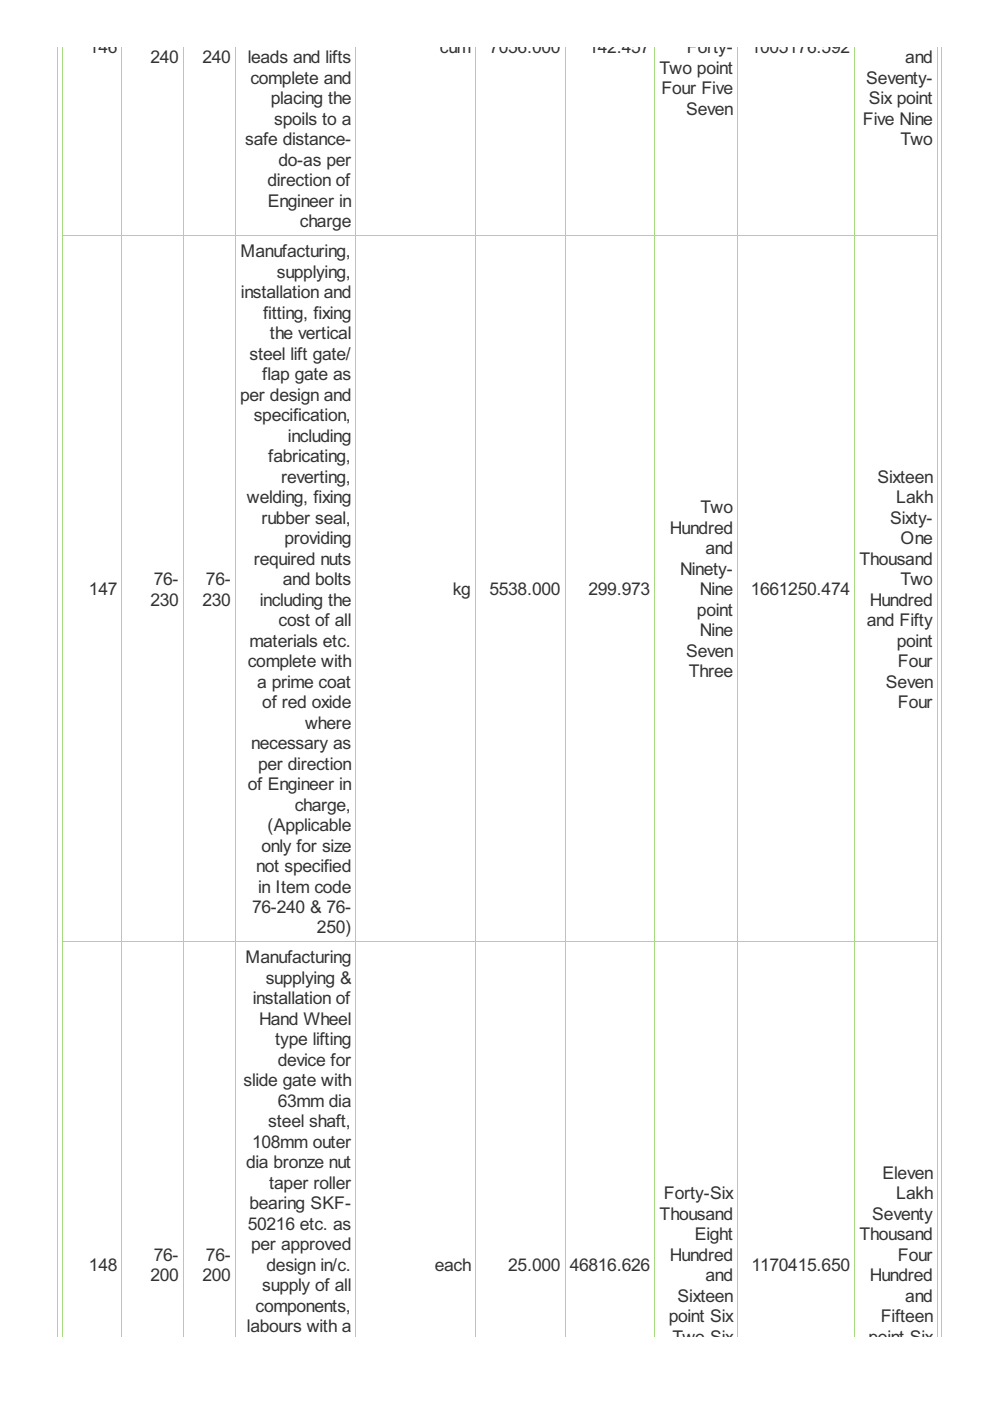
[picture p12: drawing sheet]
<svg xmlns="http://www.w3.org/2000/svg" width="210mm" height="297mm" viewBox="0 0 210 297" stroke-linecap="round" stroke-linejoin="round" font-family="sans-serif">
<defs><g id="words">
<g font-size="4.2" fill="#333">
<text x="18.9" y="11.3">146</text>
<text x="93.3" y="11.3">cum</text>
<text x="103.8" y="11.3">7056.000</text>
<text x="124.8" y="11.3">142.457</text>
<text x="145.7" y="11.3">Forty-</text>
<text x="159.2" y="11.3">1005176.592</text>
<text x="31.9" y="13.4">240</text>
<text x="42.9" y="13.4">240</text>
<text x="52.5" y="13.4">leads and lifts</text>
<text x="53.1" y="17.8">complete and</text>
<text x="139.9" y="15.6">Two point</text>
<text x="183.7" y="17.8">Seventy-</text>
<text x="191.9" y="13.4">and</text>
<text x="57.4" y="22.1">placing the</text>
<text x="140.2" y="19.9">Four Five</text>
<text x="184.2" y="22.1">Six point</text>
<text x="58.1" y="26.5">spoils to a</text>
<text x="145.5" y="24.3">Seven</text>
<text x="183" y="26.5">Five Nine</text>
<text x="52" y="30.8">safe distance-</text>
<text x="59.1" y="35.2">do-as per</text>
<text x="190.9" y="30.8">Two</text>
<text x="56.7" y="39.5">direction of</text>
<text x="56.8" y="43.8">Engineer in</text>
<text x="63.6" y="48.2">charge</text>
<text x="51" y="54.5">Manufacturing,</text>
<text x="58.7" y="58.9">supplying,</text>
<text x="51.1" y="63.2">installation and</text>
<text x="55.8" y="67.6">fitting, fixing</text>
<text x="57.2" y="71.9">the vertical</text>
<text x="52.9" y="76.3">steel lift gate/</text>
<text x="55.6" y="80.6">flap gate as</text>
<text x="50.9" y="84.9">per design and</text>
<text x="53.8" y="89.3">specification,</text>
<text x="61" y="93.6">including</text>
<text x="56.9" y="98">fabricating,</text>
<text x="52.4" y="106.7">welding, fixing</text>
<text x="59.6" y="102.3">reverting,</text>
<text x="186" y="102.3">Sixteen</text>
<text x="190" y="106.7">Lakh</text>
<text x="55.4" y="111">rubber seal,</text>
<text x="142" y="113.2">Hundred</text>
<text x="148.6" y="108.8">Two</text>
<text x="188.7" y="111">Sixty-</text>
<text x="53.8" y="119.7">required nuts</text>
<text x="60.3" y="115.4">providing</text>
<text x="149.6" y="117.5">and</text>
<text x="182.2" y="119.7">Thousand</text>
<text x="190.9" y="115.4">One</text>
<text x="32.6" y="124.1">76-</text>
<text x="43.7" y="124.1">76-</text>
<text x="60" y="124.1">and bolts</text>
<text x="144.2" y="121.9">Ninety-</text>
<text x="190.9" y="124.1">Two</text>
<text x="18.9" y="126.2">147</text>
<text x="31.9" y="128.4">230</text>
<text x="42.9" y="128.4">230</text>
<text x="55.1" y="128.4">including the</text>
<text x="96" y="126.2">kg</text>
<text x="103.8" y="126.2">5538.000</text>
<text x="124.8" y="126.2">299.973</text>
<text x="147.8" y="130.6">point</text>
<text x="148.4" y="126.2">Nine</text>
<text x="159.2" y="126.2">1661250.474</text>
<text x="184.4" y="128.4">Hundred</text>
<text x="52.9" y="137.1">materials etc.</text>
<text x="59.1" y="132.7">cost of all</text>
<text x="148.4" y="134.9">Nine</text>
<text x="183.8" y="132.7">and Fifty</text>
<text x="190.1" y="137.1">point</text>
<text x="52.5" y="141.4">complete with</text>
<text x="145.5" y="139.3">Seven</text>
<text x="146" y="143.6">Three</text>
<text x="190.4" y="141.4">Four</text>
<text x="54.5" y="145.8">a prime coat</text>
<text x="187.8" y="145.8">Seven</text>
<text x="55.6" y="150.1">of red oxide</text>
<text x="64.7" y="154.5">where</text>
<text x="190.4" y="150.1">Four</text>
<text x="53.3" y="158.8">necessary as</text>
<text x="52.5" y="167.5">of Engineer in</text>
<text x="54.7" y="163.2">per direction</text>
<text x="62.5" y="171.8">charge,</text>
<text x="56.7" y="176.2">(Applicable</text>
<text x="54.3" y="184.9">not specified</text>
<text x="55.4" y="180.5">only for size</text>
<text x="54.7" y="189.2">in Item code</text>
<text x="53.4" y="193.6">76-240 &amp; 76-</text>
<text x="67.2" y="197.9">250)</text>
<text x="52.1" y="204.3">Manufacturing</text>
<text x="56.3" y="208.6">supplying &amp;</text>
<text x="53.6" y="212.9">installation of</text>
<text x="55" y="217.3">Hand Wheel</text>
<text x="58.3" y="221.6">type lifting</text>
<text x="58.9" y="226">device for</text>
<text x="51.6" y="230.3">slide gate with</text>
<text x="56.9" y="239">steel shaft,</text>
<text x="58.9" y="234.7">63mm dia</text>
<text x="53.4" y="243.4">108mm outer</text>
<text x="52.2" y="247.7">dia bronze nut</text>
<text x="187.1" y="249.9">Eleven</text>
<text x="52.9" y="256.4">bearing SKF-</text>
<text x="57.1" y="252.1">taper roller</text>
<text x="140.8" y="254.2">Forty-Six</text>
<text x="190" y="254.2">Lakh</text>
<text x="52.5" y="260.7">50216 etc. as</text>
<text x="139.9" y="258.6">Thousand</text>
<text x="147.3" y="262.9">Eight</text>
<text x="182.2" y="262.9">Thousand</text>
<text x="184.9" y="258.6">Seventy</text>
<text x="18.9" y="269.4">148</text>
<text x="32.6" y="267.3">76-</text>
<text x="43.7" y="267.3">76-</text>
<text x="53.3" y="265.1">per approved</text>
<text x="56.5" y="269.4">design in/c.</text>
<text x="92.2" y="269.4">each</text>
<text x="107.8" y="269.4">25.000</text>
<text x="120.8" y="269.4">46816.626</text>
<text x="142" y="267.3">Hundred</text>
<text x="159.4" y="269.4">1170415.650</text>
<text x="190.4" y="267.3">Four</text>
<text x="31.9" y="271.6">200</text>
<text x="42.9" y="271.6">200</text>
<text x="55.6" y="273.8">supply of all</text>
<text x="143.7" y="276">Sixteen</text>
<text x="149.6" y="271.6">and</text>
<text x="184.4" y="271.6">Hundred</text>
<text x="191.9" y="276">and</text>
<text x="54.2" y="278.1">components,</text>
<text x="141.8" y="280.3">point Six</text>
<text x="186.8" y="280.3">Fifteen</text>
<text x="52.4" y="282.5">labours with a</text>
<text x="142.6" y="284.6">Two Six</text>
<text x="184.2" y="284.6">point Six</text>
</g>
</g></defs>
<g fill="none" stroke="#a8da7f" stroke-width=".21">
<path d="M12.3 9.9v273.5M13.3 9.9v273.5M25.8 9.9v273.5M38.9 9.9v273.5M49.9 9.9v273.5M75.4 9.9v273.5M100.8 9.9v273.5M119.8 9.9v273.5M138.8 9.9v273.5M156.4 9.9v273.5M181.2 9.9v273.5M198.7 9.9v273.5"/>
<path d="M199.6 9.9v273.5M13.2 49.9h185.6M13.2 199.6h185.6"/>
</g>
<use href="#words"/>
</svg>
